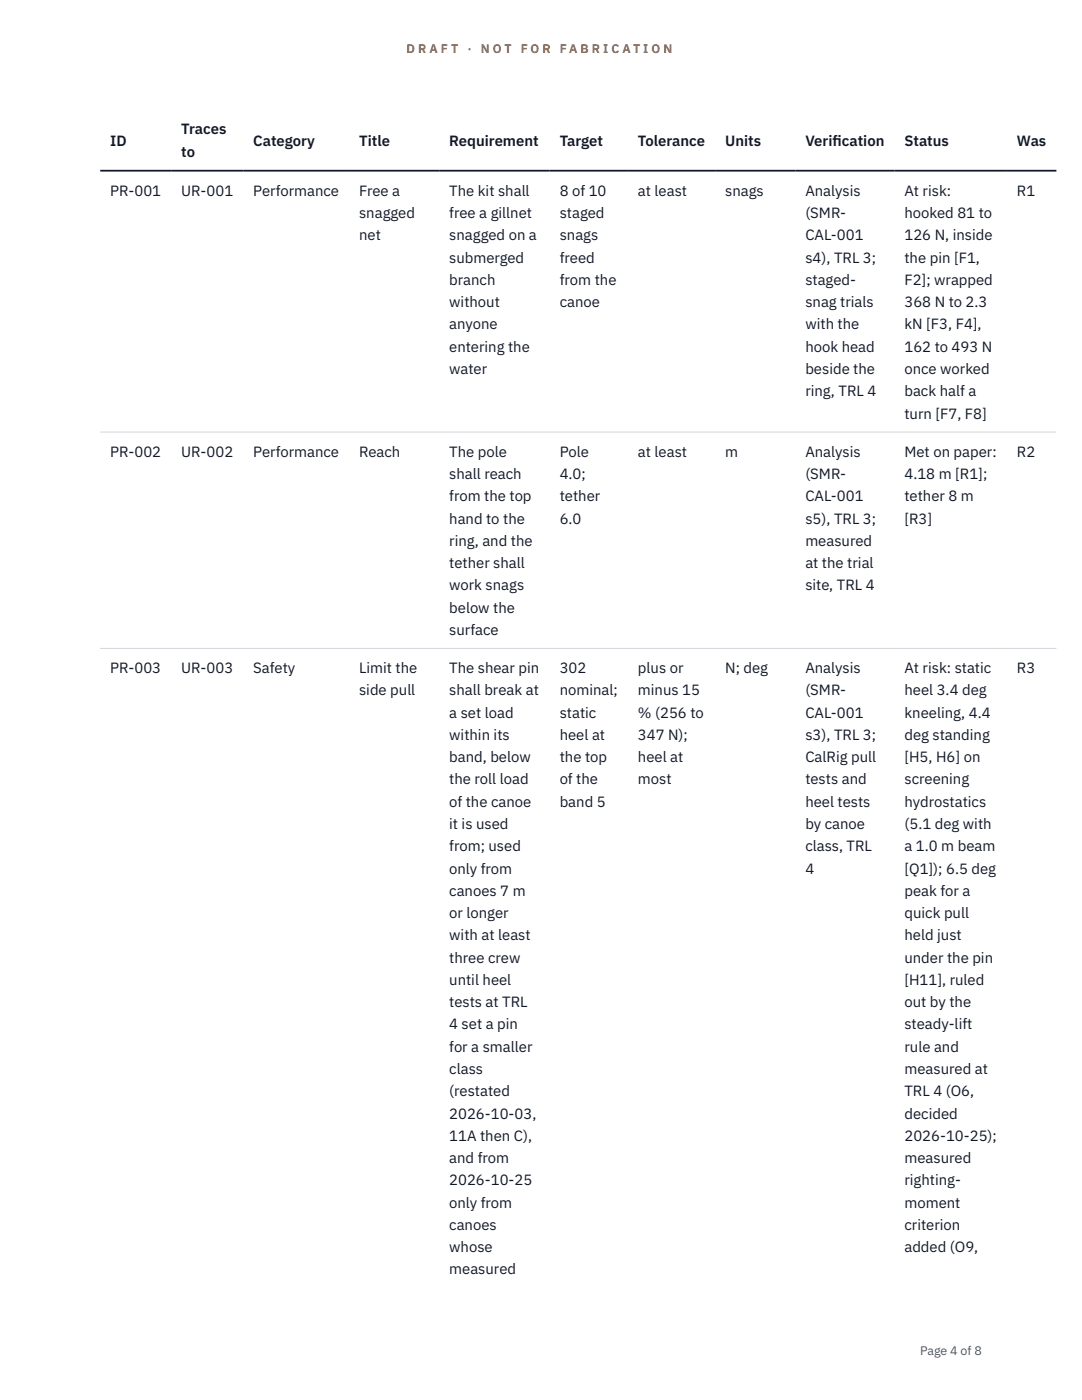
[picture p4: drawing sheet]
<svg xmlns="http://www.w3.org/2000/svg" width="216mm" height="279mm" viewBox="0 0 216 279" stroke-linecap="round" stroke-linejoin="round" font-family="sans-serif">
<defs><g id="words">
<g font-size="3" fill="#111827">
<text x="22" y="29.1">ID</text>
<text x="36.2" y="26.8">Traces</text>
<text x="50.5" y="29.1">Category</text>
<text x="71.7" y="29.1">Title</text>
<text x="89.6" y="29.1">Requirement</text>
<text x="111.7" y="29.1">Target</text>
<text x="127.3" y="29.1">Tolerance</text>
<text x="144.7" y="29.1">Units</text>
<text x="160.7" y="29.1">Verif</text>
<text x="166.1" y="29.1">ication</text>
<text x="180.5" y="29.1">Status</text>
<text x="202.9" y="29.1">Was</text>
<text x="36.2" y="31.3">to</text>
<text x="22" y="39.1">PR-001</text>
<text x="36.2" y="39.1">UR-001</text>
<text x="50.5" y="39.1">Performance</text>
<text x="71.7" y="39.1">Free a</text>
<text x="89.6" y="39.1">The kit shall</text>
<text x="111.7" y="39.1">8 of 10</text>
<text x="127.3" y="39.1">at least</text>
<text x="144.7" y="39.1">snags</text>
<text x="160.7" y="39.1">Analysis</text>
<text x="180.5" y="39.1">At risk:</text>
<text x="202.9" y="39.1">R1</text>
<text x="71.7" y="43.5">snagged</text>
<text x="71.7" y="48">net</text>
<text x="89.6" y="43.5">free a gillnet</text>
<text x="89.6" y="48">snagged on a</text>
<text x="111.7" y="43.5">staged</text>
<text x="111.7" y="48">snags</text>
<text x="160.7" y="43.5">(SMR-</text>
<text x="160.7" y="48">CAL-001</text>
<text x="180.5" y="43.5">hooked 81 to</text>
<text x="180.5" y="48">126 N, inside</text>
<text x="89.6" y="52.4">submerged</text>
<text x="111.7" y="52.4">freed</text>
<text x="160.7" y="52.4">s4), TRL 3;</text>
<text x="180.5" y="52.4">the pin [F1,</text>
<text x="89.6" y="56.9">branch</text>
<text x="111.7" y="56.9">from the</text>
<text x="160.7" y="56.9">staged-</text>
<text x="180.5" y="56.9">F2]; wrapped</text>
<text x="89.6" y="61.3">without</text>
<text x="89.6" y="65.7">anyone</text>
<text x="111.7" y="61.3">canoe</text>
<text x="160.7" y="61.3">snag trials</text>
<text x="160.7" y="65.7">with the</text>
<text x="180.5" y="61.3">368 N to 2.3</text>
<text x="180.5" y="65.7">kN [F3, F4],</text>
<text x="89.6" y="70.2">entering the</text>
<text x="160.7" y="70.2">hook head</text>
<text x="180.5" y="70.2">162 to 493 N</text>
<text x="89.6" y="74.6">water</text>
<text x="160.7" y="74.6">beside the</text>
<text x="180.5" y="74.6">once worked</text>
<text x="160.7" y="79.1">ring, TRL 4</text>
<text x="180.5" y="79.1">back half a</text>
<text x="180.5" y="83.5">turn [F7, F8]</text>
<text x="22" y="91.1">PR-002</text>
<text x="36.2" y="91.1">UR-002</text>
<text x="50.5" y="91.1">Performance</text>
<text x="71.7" y="91.1">Reach</text>
<text x="89.6" y="91.1">The pole</text>
<text x="89.6" y="95.6">shall reach</text>
<text x="111.7" y="91.1">Pole</text>
<text x="111.7" y="95.6">4.0;</text>
<text x="127.3" y="91.1">at least</text>
<text x="144.7" y="91.1">m</text>
<text x="160.7" y="91.1">Analysis</text>
<text x="160.7" y="95.6">(SMR-</text>
<text x="180.5" y="91.1">Met on paper:</text>
<text x="180.5" y="95.6">4.18 m [R1];</text>
<text x="202.9" y="91.1">R2</text>
<text x="89.6" y="100">from the top</text>
<text x="111.7" y="100">tether</text>
<text x="160.7" y="100">CAL-001</text>
<text x="180.5" y="100">tether 8 m</text>
<text x="89.6" y="104.5">hand to the</text>
<text x="111.7" y="104.5">6.0</text>
<text x="160.7" y="104.5">s5), TRL 3;</text>
<text x="180.5" y="104.5">[R3]</text>
<text x="89.6" y="108.9">ring, and the</text>
<text x="89.6" y="113.4">tether shall</text>
<text x="160.7" y="108.9">measured</text>
<text x="160.7" y="113.4">at the trial</text>
<text x="89.6" y="117.8">work snags</text>
<text x="160.7" y="117.8">site, TRL 4</text>
<text x="89.6" y="122.3">below the</text>
<text x="89.6" y="126.7">surface</text>
<text x="22" y="134.3">PR-003</text>
<text x="36.2" y="134.3">UR-003</text>
<text x="50.5" y="134.3">Safety</text>
<text x="71.7" y="134.3">Limit the</text>
<text x="89.6" y="134.3">The shear pin</text>
<text x="111.7" y="134.3">302</text>
<text x="127.3" y="134.3">plus or</text>
<text x="144.7" y="134.3">N; deg</text>
<text x="160.7" y="134.3">Analysis</text>
<text x="180.5" y="134.3">At risk: static</text>
<text x="202.9" y="134.3">R3</text>
<text x="71.7" y="138.8">side pull</text>
<text x="89.6" y="138.8">shall break at</text>
<text x="89.6" y="143.2">a set load</text>
<text x="111.7" y="138.8">nominal;</text>
<text x="111.7" y="143.2">static</text>
<text x="127.3" y="138.8">minus 15</text>
<text x="127.3" y="143.2">% (256 to</text>
<text x="160.7" y="138.8">(SMR-</text>
<text x="160.7" y="143.2">CAL-001</text>
<text x="180.5" y="138.8">heel 3.4 deg</text>
<text x="180.5" y="143.2">kneeling, 4.4</text>
<text x="89.6" y="147.7">within its</text>
<text x="111.7" y="147.7">heel at</text>
<text x="127.3" y="147.7">347 N);</text>
<text x="160.7" y="147.7">s3), TRL 3;</text>
<text x="180.5" y="147.7">deg standing</text>
<text x="89.6" y="152.1">band, below</text>
<text x="111.7" y="152.1">the top</text>
<text x="127.3" y="152.1">heel at</text>
<text x="160.7" y="152.1">CalRig pull</text>
<text x="180.5" y="152.1">[H5, H6] on</text>
<text x="89.6" y="156.6">the roll load</text>
<text x="89.6" y="161">of the canoe</text>
<text x="111.7" y="156.6">of the</text>
<text x="111.7" y="161">band 5</text>
<text x="127.3" y="156.6">most</text>
<text x="160.7" y="156.6">tests and</text>
<text x="160.7" y="161">heel tests</text>
<text x="180.5" y="156.6">screening</text>
<text x="180.5" y="161">hydrostatics</text>
<text x="89.6" y="165.4">it is used</text>
<text x="160.7" y="165.4">by canoe</text>
<text x="180.5" y="165.4">(5.1 deg with</text>
<text x="89.6" y="169.9">from; used</text>
<text x="160.7" y="169.9">class, TRL</text>
<text x="180.5" y="169.9">a 1.0 m beam</text>
<text x="89.6" y="174.3">only from</text>
<text x="89.6" y="178.8">canoes 7 m</text>
<text x="160.7" y="174.3">4</text>
<text x="180.5" y="174.3">[Q1]); 6.5 deg</text>
<text x="180.5" y="178.8">peak for a</text>
<text x="89.6" y="183.2">or longer</text>
<text x="180.5" y="183.2">quick pull</text>
<text x="89.6" y="187.7">with at least</text>
<text x="180.5" y="187.7">held just</text>
<text x="89.6" y="192.1">three crew</text>
<text x="89.6" y="196.6">until heel</text>
<text x="180.5" y="192.1">under the pin</text>
<text x="180.5" y="196.6">[H11], ruled</text>
<text x="89.6" y="201">tests at TRL</text>
<text x="180.5" y="201">out by the</text>
<text x="89.6" y="205.4">4 set a pin</text>
<text x="89.6" y="209.9">for a smaller</text>
<text x="180.5" y="205.4">steady-lift</text>
<text x="180.5" y="209.9">rule and</text>
<text x="89.6" y="214.3">class</text>
<text x="180.5" y="214.3">measured at</text>
<text x="89.6" y="218.8">(restated</text>
<text x="180.5" y="218.8">TRL 4 (O6,</text>
<text x="89.6" y="223.2">2026-10-03,</text>
<text x="89.6" y="227.7">11A then C),</text>
<text x="180.5" y="223.2">decided</text>
<text x="180.5" y="227.7">2026-10-25);</text>
<text x="89.6" y="232.1">and from</text>
<text x="180.5" y="232.1">measured</text>
<text x="89.6" y="236.6">2026-10-25</text>
<text x="180.5" y="236.6">righting-</text>
<text x="89.6" y="241">only from</text>
<text x="89.6" y="245.5">canoes</text>
<text x="180.5" y="241">moment</text>
<text x="180.5" y="245.5">criterion</text>
<text x="89.6" y="249.9">whose</text>
<text x="180.5" y="249.9">added (O9,</text>
<text x="89.6" y="254.3">measured</text>
</g>
<g font-size="2.5" fill="#b45309">
<text x="81.1" y="10.5">D R A F T</text>
<text x="93.3" y="10.5">·</text>
<text x="95.9" y="10.5">N O T</text>
<text x="103.9" y="10.5">F O R</text>
<text x="111.7" y="10.5">F A B R I C A T I O N</text>
</g>
<text font-size="2.5" fill="#4b5563" x="183.6" y="270.3">Page 4 of 8</text>
</g></defs>
<path d="M20 86.2h190.8M20 129.4h190.8" fill="none" stroke="#d1d5db" stroke-width=".2"/>
<path d="M20 34.1h190.8" fill="none" stroke="#111827" stroke-width=".35"/>
<use href="#words"/>
</svg>
